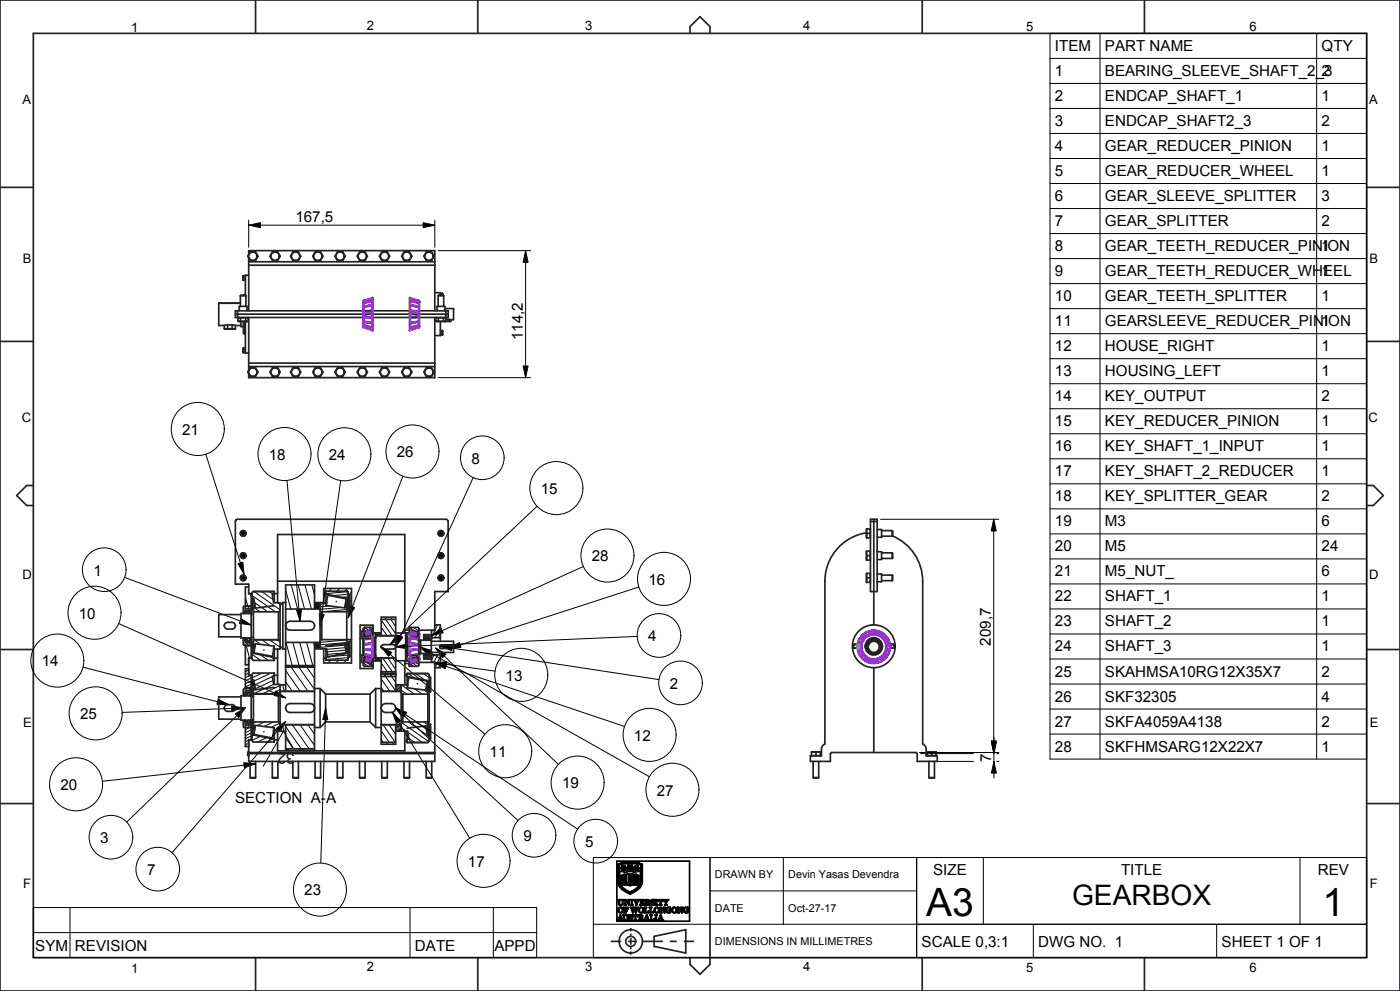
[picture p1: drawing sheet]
<svg xmlns="http://www.w3.org/2000/svg" width="420mm" height="297mm" viewBox="0 0 420 297" stroke-linecap="round" stroke-linejoin="round" font-family="sans-serif">
<defs><g id="words">
<g font-size="11.7">
<text x="277.8" y="274.5">A3</text>
<text x="396.7" y="274.4">1</text>
</g>
<text font-size="8.5" x="321.6" y="271.3">GEARBOX</text>
<g font-size="4.6">
<text x="316.5" y="15.3">ITEM</text>
<text x="331.5" y="15.3">PART NAME</text>
<text x="396.5" y="15.3">QTY</text>
<text x="316.5" y="22.8">1</text>
<text x="331.5" y="22.8">BEARING_SLEEVE_SHAFT_2_3</text>
<text x="396.5" y="22.8">2</text>
<text x="316.5" y="30.3">2</text>
<text x="331.5" y="30.3">ENDCAP_SHAFT_1</text>
<text x="396.5" y="30.3">1</text>
<text x="316.5" y="37.8">3</text>
<text x="331.5" y="37.8">ENDCAP_SHAFT2_3</text>
<text x="396.5" y="37.8">2</text>
<text x="316.5" y="45.3">4</text>
<text x="331.5" y="45.3">GEAR_REDUCER_PINION</text>
<text x="396.5" y="45.3">1</text>
<text x="316.5" y="52.8">5</text>
<text x="331.5" y="52.8">GEAR_REDUCER_WHEEL</text>
<text x="396.5" y="52.8">1</text>
<text x="316.5" y="60.3">6</text>
<text x="331.5" y="60.3">GEAR_SLEEVE_SPLITTER</text>
<text x="396.5" y="60.3">3</text>
<text x="88.6" y="66.6">167,5</text>
<text x="316.5" y="67.8">7</text>
<text x="331.5" y="67.8">GEAR_SPLITTER</text>
<text x="396.5" y="67.8">2</text>
<text x="316.5" y="75.3">8</text>
<text x="331.5" y="75.3">GEAR_TEETH_REDUCER_PINION</text>
<text x="396.5" y="75.3">1</text>
<text x="316.5" y="82.8">9</text>
<text x="331.5" y="82.8">GEAR_TEETH_REDUCER_WHEEL</text>
<text x="396.5" y="82.8">1</text>
<text x="316.5" y="90.3">10</text>
<text x="331.5" y="90.3">GEAR_TEETH_SPLITTER</text>
<text x="396.5" y="90.3">1</text>
<text x="156.8" y="101.9" transform="rotate(-90 156.8 101.9)">114,2</text>
<text x="316.5" y="97.8">11</text>
<text x="331.5" y="97.8">GEARSLEEVE_REDUCER_PINION</text>
<text x="396.5" y="97.8">1</text>
<text x="316.5" y="105.3">12</text>
<text x="331.5" y="105.3">HOUSE_RIGHT</text>
<text x="396.5" y="105.3">1</text>
<text x="316.5" y="112.8">13</text>
<text x="331.5" y="112.8">HOUSING_LEFT</text>
<text x="396.5" y="112.8">1</text>
<text x="316.5" y="120.3">14</text>
<text x="331.5" y="120.3">KEY_OUTPUT</text>
<text x="396.5" y="120.3">2</text>
<text x="54.6" y="130.3">21</text>
<text x="316.5" y="127.8">15</text>
<text x="331.5" y="127.8">KEY_REDUCER_PINION</text>
<text x="396.5" y="127.8">1</text>
<text x="80.7" y="137.8">18</text>
<text x="98.6" y="137.9">24</text>
<text x="119.1" y="137.1">26</text>
<text x="316.5" y="135.3">16</text>
<text x="331.5" y="135.3">KEY_SHAFT_1_INPUT</text>
<text x="396.5" y="135.3">1</text>
<text x="141.5" y="138.9">8</text>
<text x="316.5" y="142.8">17</text>
<text x="331.5" y="142.8">KEY_SHAFT_2_REDUCER</text>
<text x="396.5" y="142.8">1</text>
<text x="162.2" y="148">15</text>
<text x="316.5" y="150.3">18</text>
<text x="331.5" y="150.3">KEY_SPLITTER_GEAR</text>
<text x="396.5" y="150.3">2</text>
<text x="316.5" y="157.8">19</text>
<text x="331.5" y="157.8">M3</text>
<text x="396.5" y="157.8">6</text>
<text x="316.5" y="165.3">20</text>
<text x="331.5" y="165.3">M5</text>
<text x="396.5" y="165.3">24</text>
<text x="28.1" y="172.5">1</text>
<text x="177.6" y="168.2">28</text>
<text x="316.5" y="172.8">21</text>
<text x="331.5" y="172.8">M5_NUT_</text>
<text x="396.5" y="172.8">6</text>
<text x="194.5" y="175.2">16</text>
<text x="23.7" y="185.4">10</text>
<text x="316.5" y="180.3">22</text>
<text x="331.5" y="180.3">SHAFT_1</text>
<text x="396.5" y="180.3">1</text>
<text x="316.5" y="187.8">23</text>
<text x="331.5" y="187.8">SHAFT_2</text>
<text x="396.5" y="187.8">1</text>
<text x="194.5" y="192.2">4</text>
<text x="297.2" y="193.5" transform="rotate(-90 297.2 193.5)">209,7</text>
<text x="316.5" y="195.3">24</text>
<text x="331.5" y="195.3">SHAFT_3</text>
<text x="396.5" y="195.3">1</text>
<text x="12.5" y="199.7">14</text>
<text x="316.5" y="202.8">25</text>
<text x="331.5" y="202.8">SKAHMSA10RG12X35X7</text>
<text x="396.5" y="202.8">2</text>
<text x="151.7" y="204">13</text>
<text x="201" y="206.4">2</text>
<text x="24" y="215.5">25</text>
<text x="316.5" y="210.3">26</text>
<text x="331.5" y="210.3">SKF32305</text>
<text x="396.5" y="210.3">4</text>
<text x="190.2" y="222">12</text>
<text x="316.5" y="217.8">27</text>
<text x="331.5" y="217.8">SKFA4059A4138</text>
<text x="396.5" y="217.8">2</text>
<text x="88.4" y="225.7" transform="rotate(-180 88.4 225.7)">32</text>
<text x="146.9" y="226.9">11</text>
<text x="316.5" y="225.3">28</text>
<text x="331.5" y="225.3">SKFHMSARG12X22X7</text>
<text x="396.5" y="225.3">1</text>
<text x="297.3" y="228.2" transform="rotate(-90 297.3 228.2)">7</text>
<text x="18.1" y="236.8">20</text>
<text x="168.6" y="236.3">19</text>
<text x="197.1" y="238.4">27</text>
<text x="70.5" y="240.5">SECTION A-A</text>
<text x="30.1" y="252.7">3</text>
<text x="157" y="252.1">9</text>
<text x="175.5" y="253.8">5</text>
<text x="44.1" y="262.2">7</text>
<text x="140.4" y="259.7">17</text>
<text x="279.9" y="262.3">SIZE</text>
<text x="336.3" y="262.3">TITLE</text>
<text x="395.3" y="262.3">REV</text>
<text x="91.3" y="268.4">23</text>
<text x="10.6" y="285">SYM</text>
<text x="22.5" y="285">REVISION</text>
<text x="124.5" y="285">DATE</text>
<text x="148.3" y="285">APPD</text>
<text x="276.5" y="283.8">SCALE 0,3:1</text>
<text x="311.5" y="283.8">DWG NO. 1</text>
<text x="366.5" y="283.8">SHEET 1 OF 1</text>
</g>
<g font-size="3.9">
<text x="39.4" y="9.7">1</text>
<text x="110.1" y="9.1">2</text>
<text x="175.6" y="9.1">3</text>
<text x="240.9" y="9">4</text>
<text x="307.8" y="9.3">5</text>
<text x="374.8" y="9.3">6</text>
<text x="6.8" y="31.1">A</text>
<text x="410.8" y="31.1">A</text>
<text x="6.8" y="78.9">B</text>
<text x="410.8" y="78.9">B</text>
<text x="6.6" y="126.5">C</text>
<text x="410.6" y="126.5">C</text>
<text x="6.8" y="173.5">D</text>
<text x="410.8" y="173.5">D</text>
<text x="6.9" y="217.9">E</text>
<text x="410.9" y="217.9">E</text>
<text x="7" y="266.3">F</text>
<text x="411" y="266.3">F</text>
<text x="39.4" y="291.7">1</text>
<text x="110.1" y="291.1">2</text>
<text x="175.6" y="291.1">3</text>
<text x="240.9" y="291">4</text>
<text x="307.8" y="291.3">5</text>
<text x="374.8" y="291.3">6</text>
</g>
<g font-size="3.3">
<text x="214.5" y="263.3">DRAWN BY</text>
<text x="236.5" y="263.3">Devin Yasas Devendra</text>
<text x="214.5" y="273.3">DATE</text>
<text x="236.5" y="273.3">Oct-27-17</text>
<text x="214.5" y="283.3">DIMENSIONS IN MILLIMETRES</text>
</g>
</g></defs>
<g fill="none" stroke="#000" stroke-width=".3">
<path d="M315 10h95v217.5h-95zM315 17.5h95M330 10v217.5M395 10v217.5M315 25h95M315 32.5h95M315 40h95M315 47.5h95M315 55h95M74.6 67.5l3.5-.8v1.5zM74.6 66v8.1M74.6 67.5h55.8"/>
<path d="M126.9 66.7l3.5 .8-3.5 .7zM130.4 66v8.1M131.4 75.1h27.8M157.7 75.1l.7 3.5h-1.5zM157.7 75.1v38.1M315 62.5h95M315 70h95M315 77.5h95M315 85h95M315 92.5h95M131.4 113.2h27.8M156.9 109.7h1.5l-.7 3.5z"/>
<path d="M315 100h95M315 107.5h95M315 115h95M61.7 136.1l11.5 36M315 122.5h95M315 130h95M315 137.5h95M72.3 159.3h.1M72.8 159l-.7 .7M73 159l-.9 .9M73.1 159l-1 1M73.3 159.1l-1.1 1.1"/>
<path d="M73.4 159.2l-1.2 1.1M73.5 159.2l-1.2 1.2M73.6 159.3l-1.2 1.2M73.7 159.4l-1.2 1.2M73.7 159.5l-1.1 1.1M73.8 159.7l-1 1M73.8 159.8l-.9 .9M86.1 144l3.9 42.2M102.2 144l-6.2 43.5M120.9 142.7l-16.5 42.4M131.5 159.6l.2 .9M131.6 159.4l.3 1.2"/>
<path d="M131.7 159.3l.3 1.3M131.8 159.2l.4 1.5M131.9 159.1l.4 1.6M132 159.1l.4 1.6M132.1 159l.4 1.6M132.3 159l.4 1.6M132.4 159l.4 1.5M132.5 159.1l.4 1.3M132.7 159.1l.3 1.2M132.8 159.3l.3 .8M142 143.1l-23.3 50.8 72.5-3.2M161.1 151.7l-44.1 41.5"/>
<path d="M264.1 155.6h35.5M298.1 155.6l.8 3.5h-1.5zM298.1 155.6v69.9M315 145h95M315 152.5h95M37.4 173l38 14.3M71.4 168.9l1.5-.4 .3 3.6zM72.1 166.5l1.6 .4M72.1 166.6l1.5 .4M72.1 166.4l1.6 .4M72.1 173l.3 .8M72.2 166.8l1.3 .3"/>
<path d="M72.2 166.2l1.6 .5M72.2 166.1l1.6 .4M72.2 166.9l1.2 .3M72.2 172.8l.3 1.1M72.3 166l1.5 .4M72.3 172.6l.4 1.4M72.3 167.1l.9 .2M72.4 165.9l1.3 .4M72.4 172.5l.4 1.5M72.5 165.8l1.2 .3M72.5 172.5l.5 1.5M72.7 172.4l.4 1.6"/>
<path d="M72.7 167.3h.1M72.7 165.7l.8 .3M72.8 172.4l.4 1.6M72.9 172.4l.4 1.5M73.1 172.4l.3 1.5M73.2 172.4l.4 1.4M73.3 172.5l.4 1.1M73.5 172.6l.2 .8M73.6 179l.7 2.6M73.8 160.1l-.7 .6M75.1 177.9l.3 .8M75.6 178.5l7.1 4.9"/>
<path d="M76.2 177.3l7.8 5.5M78.5 177.3l3.4 2.4M80.8 177.3l1.3 .9M85.7 176.7l1.5 5.8M87.4 175.3l1.9 7.2M89.4 175.3l2 7.2M91.5 175.3l1.9 7.2M93.5 175.3l.9 3M97.1 176.4h.1M99.5 176.4l-.8 .8M101.9 176.4l-.9 .8M104.2 176.4l-.8 .8"/>
<path d="M104.3 177.3l-6.5 .6M104.4 178.8l-1.9 .2M104.4 178.1l-4.5 .4M105.4 177.5l-.8 .9M105.4 179.9l-.5 .5M131.4 166.5l1.6 .4M131.5 166.6l1.4 .4M131.5 166.4l1.6 .4M131.5 166.8l1.3 .3M131.5 166.2l1.6 .5M131.5 166.1l1.6 .4M131.5 166.9l1.2 .3"/>
<path d="M131.6 166l1.5 .4M131.7 167.1l.8 .2M131.7 165.9l1.4 .4M131.9 165.8l1.1 .3M132 167.3h.1M132 165.7l.9 .3M132.4 172.4l-.8 .3M132.6 172.4l-1.1 .5M132.7 173.9h-.1M132.7 172.5l-1.2 .6M132.8 172.6l-1.4 .6M132.9 172.7l-1.4 .7"/>
<path d="M133 173.6l-.8 .4M133 172.8l-1.5 .7M133.1 172.9l-1.5 .7M133.1 173.5l-1.1 .5M133.1 173l-1.5 .7M133.1 173.3l-1.3 .6M133.1 173.2l-1.4 .6M175 169.8l-45.5 20.7M191.6 175.9l-56.9 18.5M315 160h95M315 167.5h95M315 175h95"/>
<path d="M24.9 200l43.8 11.2M35.6 186.9l50.1 22.3M72.3 185.4l3.1 1.9-3.6-.5zM73 192.8l.4 .6M73.1 182.9l.5 .7M73.2 191.7l.6 .8M73.3 181.7l.5 .7M73.9 193.6l1 3.7M73.9 192.6l.5 .8M74.1 191.4l.5 .8M74.3 181.7l.5 .7M74.3 183.1l.4 .6"/>
<path d="M74.9 192.6l.4 .7M75.4 182.7v.2M75.4 191v.4M75.6 196.1l2.6 1.8M76 183.8v.2M76.1 182l2 1.4M76.3 191.8l1.9 1.3M76.3 180.6l4.1 2.8M78 196.2l2.5 1.7M78.6 191.8l2.4 1.7M80.9 191.8l3.1 2.2M81.3 196.9l1 .7"/>
<path d="M82.1 194.3l.4 .2M83.1 191.8l.9 .6M83.3 180.6l.7 .5M85.7 199.5l1.7 .5M85.8 192.5l1.9 7.3M87.3 200l5.1 7.2M87.9 192.5l1.9 7.3M89 182.8l1.4-.2-.4 3.6zM89.7 200l4.7 6.6M89.9 192.5l2 7.3M90 199.5l1.9 .5M92 192.5l1.9 7.3"/>
<path d="M92 200l2.4 3.3M94 192.5l.4 1.2 1.6-.1M95.6 192.5l-1.2 .1M95.8 180.7l-1.4 .1M95.8 184l1.5 .2-1.3 3.3zM95.9 194.2l-1.5 .2M96 180.9l-1.6 .1M96 193.8l-1.6 .1M96 193.4l-1.6 .1M96 193.1l-1.6 .2M96 192.9l-1.6 .2M96 192.7l-1.6 .1"/>
<path d="M96 182.4l-1.6 .1M96 182.2l-1.6 .1M96 181.9l-1.6 .2M96 181.7l-1.6 .2M96 181.5l-1.6 .2M96 181.3l-1.6 .1M96.5 191.7h.1M97.5 197.2l-.4 .4M97.9 180.9l-3.5 .3M98.9 181.6l-2.9 .3M99.2 197.9l-.8 .8M101.6 197.9l-.8 .8"/>
<path d="M102.4 182.1l-6.4 .5M103.5 193.4l-9.1 .8M103.7 194.1l-5.7 .5M103.8 194.9l-5.7 .5M103.9 195.6l-5.7 .5M103.9 181.9l-.4 .1M103.9 197.9l-.8 .8M104 192.6l-8 .7M104 191.8l-8 .7M104 182.7l-7.6 .6M104.4 197.1l-6.6 .6M104.4 196.3l-6 .6"/>
<path d="M105 181.6l1.4 .5-2 3zM105.4 191.7l-.7 .7M105.4 182.2l-1.1 1.2M105.4 194l-.5 .5M105.4 196.4l-1 1M109 198.7l1.5 1M109 189.5l1 1.2M109 188.6l.9 .7 .9 1.2M109.2 196.4l-.2 .3M109.3 190.1l.5 .7M109.3 189.5l.8 1.2M109.4 188l1.3 1"/>
<path d="M109.4 190.6l.2 .2M109.4 189.4l.9 1.3M109.5 196.9h.1M109.6 189.4l.9 1.2-.4 .8M109.7 190.8l-.3 .6M109.7 196.9l-.3 .4M109.8 189.3l.9 1.3M109.9 196.4l-.3 .5M109.9 197l-.6 .6M110 198.5l1.7 1.2M110.1 189.2l.9 1.3M110.2 197l-1 1"/>
<path d="M110.3 189.1l.9 1.3M110.4 197.1l-1.2 1.1M110.4 189.1l1 1.3M110.6 188l.9 .7M110.6 196.4l-.3 .7M110.6 189l.9 1.4M110.6 197.1l-1.2 1.2M110.7 189l1 1.3M110.8 197.2l-1.2 1.2M110.9 188.9l1 1.3M111 197.2l-1.2 1.2M111.1 188.8l.6 .9"/>
<path d="M111.2 188.8l.4 .4M111.2 197.3l-1.2 1.2M111.3 190.4l-.5 1M111.3 196.4l-.4 .8M111.5 197.3l-1.3 1.3M111.5 198.6l-.3 .3M111.6 198.2l-.6 .7M111.7 197.4l-1.3 1.2M111.7 197.9l-.9 .9M111.7 188l.2 .2M111.9 197.5l-1.3 1.2M112 196.4l-.5 1"/>
<path d="M112.3 189.6l-.8 1.8M112.6 198.1l.1-.4 1.2 .4M112.6 196.4l-.7 1.7M112.7 197.5l1.7 .4M112.7 190.1l1.7 .4M112.8 197.2l1.6 .4M112.9 189.8l1.5 .4M113.3 190.5l-.6-.1-.5 1M113.3 189.6l1.1 .3M113.9 197.2l.5 .1M114.4 193.9l3.1 1.6-.9 1.2zM114.4 198.7l2.3 3.4"/>
<path d="M114.4 190.1l.2 .4M114.4 188l1.7 2.5M114.4 185.8l3.2 4.7M114.4 193.9l31.1 26.1M114.4 185h.1M114.8 197.2l3.4 4.9M115.7 185.6l3 4.3M116.1 185l-.7 .6M116.3 197.2l2.4 3.4M117.2 185.6l1.5 2.2M117.8 185l-.7 .6M117.8 197.2l.9 1.3"/>
<path d="M118.7 193.9l3.5-.9v1.5zM119 190.2l1 1.1-3 1.9zM119.5 190.4l1.3 .6-2.1 2.9zM122.4 196.4l-.4 .7M122.8 189.6l-.8 1.6M122.8 188l1.5 1.1M122.9 197.7l.8 1.2M122.9 197.4l1 1.4 1.3 .9M123.1 198.2l.5 .7M123.1 196.4l-.8 1.7M123.1 199.1l.9 .6M123.1 197.4l1 1.3"/>
<path d="M123.1 190.3l-.5 1.1M123.2 198.7l.2 .3M123.3 188.7h.1M123.5 197.3l.9 1.3M123.5 188.8l-.3 .3M123.6 197.3l.9 1.3M123.7 188.9l-.6 .6M123.7 190.5l-.4 .9M123.8 196.4l-.5 .9 .9 1.4M123.8 197.2l.9 1.3M123.9 188.9l-.9 1M124 197.2l.9 1.2"/>
<path d="M124 188l1.7 1.2M124.1 189l-1.2 1.3M124.3 189.1l-1.2 1.2M124.3 197.1l.9 1.2M124.5 196.4l-.3 .7 .8 1.3M124.5 189.1l-1.2 1.3M124.5 197l.9 1.3M124.7 198.5l1 .7M124.7 197l.8 1.2M124.7 189.2l-1.2 1.2M124.9 189.3l-1.2 1.2M125 196.9l.4 .5"/>
<path d="M125.1 189.4l-1.2 1.1M125.2 196.4l-.3 .6 .6 .9M125.2 188l.5 .4M125.3 189.4l-1.2 1.2M125.3 190.5l-.6 .9M125.4 190.1l-.6 .6M125.5 198.2l.2 .2M125.5 189.5l-1.2 1.1-.3 .8M125.5 189.7l-.9 1M125.7 190.8l-.3 .6M125.7 196.7l-.1 .3M125.9 193.9l3.4 1-.7 1.3z"/>
<path d="M125.9 193.9l68.9 38.9M127.2 190.2l-.1 .1M127.6 191.3l-.2 .2M127.7 197l-.5 .5M127.8 191.1l-.1 .1M127.9 190.2l-.5 .5M128 195.9l-.5 .5M128.1 196.5l-.1 .1M128.3 191.3l-.5 .5M128.4 197l-.5 .5M128.6 196.1l-.3 .3M128.7 190.2l-.6 .5"/>
<path d="M129.2 196.2l-.5 .5M129.3 190.2l-.6 .7M129.4 190.9l-.7 .7M129.4 196.7l-.8 .8M129.5 190.5l2.8-2.2 .7 1.4zM130.2 196.3l-.8 1.6M130.4 198.6l3.6 .4-.5 1.4zM130.4 198.6l3.6-.3-.2 1.5zM130.7 194.2l3 1.9-1 1zM130.7 194.2l36.8 34.9M131.2 196.3l-1 2.1M131.3 187.3l-1.8 3.8"/>
<path d="M132.1 193.7l3.6-.2-.2 1.5zM132.1 187.7l-1.6 3.4M132.1 189.9l-.5 1.2M132.1 196.7l-1.6 3.4M132.1 198.9l-.5 1.2M132.1 193.7l65.6 10M134.7 194.4l3.1-1.8 .5 1.4zM315 182.5h95M315 190h95M315 197.5h95M65.4 209.6l3.3 1.6-3.6-.2zM69.5 211.6l3.5 .6-3.4 .9z"/>
<path d="M70.6 213.9l3-1.8-2 2.9zM73 212.2l-36.4 1.3M73.5 215.9l-.4 .9M73.6 212.1l-35.6 34.3M73.8 217.3l-.3 .7M74.1 206.4l-.8 1.7M74.5 215.9l-.3 .7M74.5 207.6l-.4 .7M74.6 200.8l-1 .5M74.6 201.7l-1 .5M74.8 217.3l-.3 .7M74.9 218l-1.3 .6"/>
<path d="M75.1 206.4l-.4 .7M75.1 202.4l-1.5 .7M75.4 216.9l.3 .1M75.4 216.7l.6 .2M75.4 216.4l.6 .2M75.4 216.2l.6 .2M75.4 215.9l.6 .2M75.4 208.7h.1M75.4 208.4l.6 .2M75.4 208.2l.6 .2M75.4 207.9l.6 .2M75.4 207.7l.6 .1"/>
<path d="M75.4 207.4l.6 .2M75.4 203.2l-1.8 .8M75.4 204.1l-1.8 .8M75.4 205l-1.8 .9M75.4 205.9l-.3 .2M75.4 218.7l-1.8 .9M75.4 219.7l-1.8 .8M75.4 215.7l.6 .2M76.6 217.7h-.1M77 216.2l-1 .5M78.6 201.7l-3 1.4M79.7 216.2l-2.6 1.3"/>
<path d="M81.3 201.7l-5.1 2.4M81.7 202.8l-5.3 2.5M81.9 204l-5.9 2.7M82.1 205.1l-6 2.8M82.3 202.5l-.3 .1M82.4 216.2l-3.2 1.5M82.8 207.1l2.9 2.1-3.5-.8zM82.8 218.4l2.9-2.2-1.7 3.1zM84 216.7l-2.7 1.3M84 206.5l.2 .7M84 205.5l-5.2 2.4M84 206.7l-2.5 1.2"/>
<path d="M84 218l-1.9 .9M84.7 217.2l.5 1.9M84.8 205.2l.5 2M85.7 217.7l4.7 6.7M85.7 204.3l2 2.9M85.7 201l4.4 6.2M85.7 216.2l-34.1 39.3M87.7 217.2l5 7.2M90 217.2l4.4 6.2M92.4 217.2l2 2.8M97.7 212.2l.6 3.5h-1.5zM97.7 212.2l-1.5 46.5"/>
<path d="M114.4 219l2.4 3.5M114.4 206.1l.7 1.1M114.4 203.5l2.6 3.7M114.4 200.8l4.3 6.3M114.9 217.2l3.7 5.3M115.6 201.3l.1 .6M116 202.1l-.7 .6M116.7 217.2l2 2.8M116.9 201.9l1.8 2.6M117.3 201.3l.2 .6M117.7 202.1l-.7 .6M117.8 213.5l2.4 2.6-1.3 .7z"/>
<path d="M117.8 213.5l23.1 37.7M118.5 217.2l.2 .2M118.7 212.2l3.3 1.3-.8 1.3zM118.7 212.2l3.1 1.8-1 1.1zM118.7 218.7l1.4 .4M118.7 218.3l1.7 .5M118.7 217.9l1.7 .5M118.7 217.5l1.7 .5M118.7 206.9l1 .3M118.7 206.5l1.7 .4M118.7 206.1l1.7 .4M118.7 205.7l1.7 .4"/>
<path d="M118.7 205.3l1.7 .4M119 217.2l1.4 .4M120.4 218.1l1.5 1M120.4 206.8l1.6 1.2M120.4 205.3l3.9 2.7M120.5 216.5l8.2 5.8M122.4 219.5l4.3 3M122.4 201.9l1.9 1.3M122.5 216.4l6.3 4.4M124.3 206.4l2.3 1.6M124.7 201.9l2.8 1.9M124.8 216.4l3.2 2.2"/>
<path d="M127 201.9l1.8 1.2M127.1 216.4l1.3 .9M127.1 206.8l1.3 .8M148.5 201.1l-18.1-2.5 56.9 19.1M315 205h95M315 212.5h95M73.1 228.6l3.6 .3-3.4 1.2zM74.6 221.8l-1 .5M74.6 222.7l-1 .5M74.6 223.7h-.1M75.4 220.6l-1.8 .8M75.4 221.5l-.6 .2"/>
<path d="M76.3 220.3l-.7 .3M76.7 228.9l-46 5.3M78.1 220.7l-2.5 1.2M80 221.1l-2.8 1.3M81.9 221.4l-2 1M85.7 224.5l1.5 .4M85.7 221.1l2.3 3.3-3-5.3-6 10.5M89.8 224.4l1.9 .5M94.3 224.4l.1 .1M114.4 221.6l.6 .9M116 222.5l.1 .6M117.7 222.5l.2 .6"/>
<path d="M122.7 221.3l1.7 1.2M275.8 225.5h23.8M276.2 228.2h15.8M276.2 225.9h15.8M297.4 222h1.5l-.8 3.5zM297.4 222.4h1.5l-.7 3.5zM298.2 228.2l.7 3.5h-1.5zM298.2 220.9v12.3M299 228.2h.7M299 225.9h.7M315 220h95M155.4 245.9l-36.7-33.7 54.6 36.3"/>
<path d="M178 257h232v30h-232zM213 257v30M235 257v20M275 257v30M295 257v20M390 257v20M10 272h151v15h-151zM10 279.5h151M21 272v15M123 272v15M148 272v15M178 277h232"/>
<path d="M213 267h62M310 277v10M365 277v10"/>
<circle cx="59.3" cy="128.6" r="8"/>
<circle cx="85.4" cy="136.1" r="8"/>
<circle cx="103.3" cy="136.1" r="8"/>
<circle cx="123.7" cy="135.3" r="8"/>
<circle cx="144.7" cy="137.2" r="6.5"/>
<circle cx="166.9" cy="146.3" r="8"/>
<circle cx="31.3" cy="170.7" r="6.5"/>
<circle cx="182.2" cy="166.5" r="8"/>
<circle cx="199.2" cy="173.5" r="8"/>
<circle cx="17.2" cy="198" r="8"/>
<circle cx="28.4" cy="183.6" r="8"/>
<circle cx="197.7" cy="190.4" r="6.5"/>
<circle cx="28.7" cy="213.8" r="8"/>
<circle cx="156.4" cy="202.3" r="8"/>
<circle cx="204.2" cy="204.7" r="6.5"/>
<circle cx="22.8" cy="235" r="8"/>
<circle cx="151.6" cy="225.1" r="8"/>
<circle cx="173.3" cy="234.5" r="8"/>
<circle cx="194.9" cy="220.2" r="8"/>
<circle cx="201.7" cy="236.7" r="8"/>
<circle cx="33.3" cy="250.9" r="6.5"/>
<circle cx="145.1" cy="258" r="8"/>
<circle cx="160.2" cy="250.3" r="6.5"/>
<circle cx="178.7" cy="252.1" r="6.5"/>
<circle cx="47.3" cy="260.5" r="6.5"/>
<circle cx="96" cy="266.6" r="8"/>
</g>
<g fill="none" stroke="#000" stroke-width=".51">
<path d="M185.1 258.1h21.8v18h-21.8zM185.3 259l1.5-.5 1.8-.2 2.2 .2 1.9 .5-.1 5.6-.3 1-.9 .9-2.4 1.4-1.8-.9-1.1-1-.7-1.6zM185.4 259.1l1.7-.5 2.1-.2 2 .2 1.4 .5v5.4l-.4 1.1-.9 .9-2.3 1.3-1.8-1-1.1-.9-.6-1.6zM185.6 259.2l1.5-.5 1.7-.1 2 .1 1.7 .5-.2 5.8-.8 1.2-1.9 1.2a1.1 1.1 0 0 1-1.6-.2l-1.6-1.1-.7-1.2zM185.8 259.3l1.4-.4 1.8-.1 1.8 .1 1.5 .4-.2 5.7-.9 1.2-2.1 1.3-2.2-1.3-1-1.2zM186.6 259.5l.4 .4 .5-.4-.2 .7 .3 .6-.5-.2-.6 .3 .2-.5-.5-.2 .5-.2zM186.7 259.6l.1 .4zM187.3 259.7l.1-.1-.2 .3zM188.4 259.2l.5 .1 .1 .4 .2-.4 .4-.1-.1 .6 .6 .2-.3 .3h-.5l-.3 .7-.3-.7-.7-.3 .6-.2zM188.6 259.4l.3 .3zM189.2 259.4h.3l-.3 .3zM189.5 259.9l.5 .1z"/>
<path d="M190.6 259.6l.3 .3zM191 259.9l-.5-.4v.4l.2 .3-.3 .6 .6-.2 .2 .3h.4l-.3-.5M191 259.9h.1M191 259.9l.4-.4v.6l.5 .1-.6 .2M191.4 259.6l-.2 .4zM185.4 269.6h.7l-.2 .2v1.1l.4 .3 .4-.3v-1l-.2-.3h.6l-.2 .2-.2 1.3-.5 .2-.5-.2-.1-1.3zM185.8 273.2h.1M185.9 272.1l.4-.1 .3 .3 .1 .8-.3 .4-.6-.3zM185.9 261.2l1.8 .2 1.4-.2 1.2 .2 1.8-.2v3.2l-.5 1.1-.9 .9-1.7 .9-1.9-1.1-.7-.7-.4-.9zM186.1 274.5v.1a.3 .3 0 0 1 .2 .3 .3 .3 0 0 1-.4 .3zM186.1 274.2l.9 1.6h-.8l.3-.1-.2-.5h-.5l-.2 .5 .2 .1h-.5zM186.3 260.2h.1"/>
<path d="M186.3 260.2l.3-.1zM186.3 264.5h.2zM186.3 262.6l.2 .1zM186.3 263.3l.4 .3-.2 .3-.3-.3zM186.3 262.4l.4 .2-.3 .4-.2-.3zM186.3 264.2l.4 .2-.3 .4-.2-.3zM186.7 260.6l.1-.1-.2 .3zM186.8 262.2h.2l-.1 2.9 2.1 .2 2.2-.2v-2.6l-.1 2.5-.1-2.8h.3v2.1a.68 .68 0 0 1-.1 .9 .68 .68 0 0 1-.9 0l-1.3 .2-2.2-.2zM186.8 274.2h.7l-.2 .2v1l.5 .4 .4-.4v-.9l-.3-.3h.6l-.2 .2-.2 1.3-.5 .2-.4-.2-.1-1.3zM186.9 260.5l.4-.3-.1 .2zM187.1 260.6h.1M187.1 271.9h1.3v.5l-.4-.4a.34 .34 0 0 0-.5 .3 .34 .34 0 0 0 .4 .4l.2-.3v.7l-.5-.3v.6l.2 .2h-.7l.2-.3v-1.2z"/>
<path d="M187.2 262.1l-.1 2.7zM187.3 269.6h.4l.9 1.3v-1l-.2-.3h.6l-.3 .3v1.4l-1.1-1.4v1.1l.3 .3h-.6l.2-.3v-1.1zM187.3 262l1.6 .1v.1l-.3-.1 .3 .2v.2l-.3-.1 .3 .2v.2l-.3-.1 .3 .3h-.3l.3 .3-.3-.1 .3 .2v.2l-.3-.1 .3 .2-.3 .1 .3 .3h-.3l.3 .1v.2l-.3-.1 .3 .4h-1.6zM187.4 264.1l.3 .1M187.4 264.1l.1 .1M187.4 262.8h.5zM187.4 264.4h.5zM187.4 263.9h.5zM187.4 262.5h.5zM187.4 263.6h.5zM187.4 263.1h.5zM187.4 262.2h.5z"/>
<path d="M187.5 264.2h.1M187.5 263.4h.3M187.5 260.2l.9 .8-.7-.3zM187.7 264.2h-.2M187.7 264.2h.2h-.4M187.8 263.3l-.3 .1M187.8 263.3h.1M187.8 263.3v.1M188.1 260l.4-.1zM188.7 263.5h.1M188.8 260.2l.5 .1-.4 .1zM188.8 274.3l.9-.1v.4l-.4-.3-.4 .2 .8 .7-.3 .6-.8 .1v-.5l.5 .4 .5-.3-.9-.6z"/>
<path d="M189.1 262.1l1.7-.1v2.6l-1.7 .1zM189.2 269.6h.7l-.2 .2v1.2l.2 .3h-.7l.2-.3v-1.2zM189.4 263l.9 .1zM189.4 262.2l.9 .1zM189.4 263.5l.9 .2zM189.4 262.7l.9 .1zM189.4 262.7h.1M189.4 263.8l.9 .1zM189.4 264l.9 .2zM189.4 263.8h.1M189.4 263.2l.8 .2M189.4 263.2v.1"/>
<path d="M189.4 262.4l.9 .2zM189.4 263.3l.9 .1M189.4 264.3l.9 .2zM190 274.2h1.3v.5l-.5-.4v1.4l.2 .1h-.8l.3-.1v-1.4l-.6 .4zM190.1 269.6h.7l-.2 .2 .4 1.2 .4-1.1-.2-.3h.6l-.8 1.7zM190.2 262.6h.1M190.2 264.4h.1M190.2 263.4h.1M190.3 272.5l-.5 1.1-.7-1.7h.7l-.2 .2 .3 1.1 .4-.9-.3-.4h.7l-.2 .2 .3 1.1 .1-.4M190.3 272.5h.1M190.3 272.5l.5 1.1 .7-1.7h-.6l.2 .2-.1 .6M190.4 260.2h.1l-.1 .4-.7 .4z"/>
<path d="M190.8 260.2l.3 .3zM190.8 260.2h.1M190.9 271.3h.1M190.9 262.1l.1 2.7zM190.9 260.1l.3 .3zM190.9 272.8h.1M191.1 265h.1M191.2 260.5l.3 .3zM191.3 260.4h.1M191.4 263.5l.4-.1a.25 .25 0 0 1 .1 .3 .25 .25 0 0 1-.3 .1l.1-.2zM191.4 264.4l.4-.1v.5h-.2l.1-.2zM191.4 262.6l.4-.2v.6h-.2l.1-.3z"/>
<path d="M191.4 260.1l.4 .1zM191.5 274.2l1.3 .2v.4l-.4 .2 .3 .2 .4 .7-.4-.1-.2-.6-.3-.1h-.2v.6l.3 .1h-.8l.3-.1v-1.3zM191.8 262.4h.1M191.9 269.6h1.3v.5l-.5-.4a.32 .32 0 0 0-.3 .3 .32 .32 0 0 0 .2 .4l.3-.3v.6l-.2-.2h-.3a.44 .44 0 0 0 .1 .5 .44 .44 0 0 0 .5 .1l.3-.3v.5h-1.4l.3-.5-.1-1zM192 272.1l.5-.1 .3 .3v.8l-.3 .4-.6-.4zM192 274.3l.5 .1v.5l-.5 .1zM193.3 271.9h.7l-.3 .2v1.4l.6-.1 .3-.4v.6h-1.4l.3-.2v-1.3zM193.7 271.1l-.2 .2h.7l-.2-.2M193.7 271.1v-1.3l-.2-.2 1 .1 .3 .4-.4 .3 .3 .2 .3 .7-.4-.1-.3-.7h-.4v.6M193.7 271.1h.1M193.9 269.7l.6 .1-.1 .5-.5 .1zM193.9 271.1h.1"/>
<path d="M194 274.5v.3a.24 .24 0 0 1 .1 .4 .24 .24 0 0 1-.4-.1zM194 274.2l.9 1.6h-.8l.2-.1-.1-.5h-.5l-.2 .5 .2 .1h-.5zM194.8 271.9h.7l-.2 .2v1.4l.5-.1 .3-.4a.5 .5 0 0 1-.2 .6 .5 .5 0 0 1-.6 0h-.5l.2-.4v-1.1zM194.9 274.2h.8l-.2 .2v1.4l.5-.1 .2-.4 .1 .5h-1.3l.2-.1v-1.3zM195.3 269.8l.9-.2v.5l-.4-.4-.4 .2 .8 .7-.2 .6-.8 .1v-.5l.5 .4 .4-.3-.9-.6zM196.4 274.2h.8l-.3 .2v1.3l.3 .1h-.8l.3-.1v-1.3zM196.5 269.6h.7l-.2 .2v1.2l.2 .3h-.7l.3-.2v-1.2zM196.8 272.1l.4-.1 .3 .3v.7l-.2 .5h-.4l-.3-.3zM197.5 269.6h.8a.4 .4 0 0 1 .5 .1 .4 .4 0 0 1 .1 .4l-.6-.4v1.4l.2 .2h-.7l.2-.2v-1.4l-.5 .4zM198 271.9a1.64 1.64 0 0 1 1.2 1.2l.1 .1v-1l-.3-.3h.7l-.3 .3v1.4l-1.1-1.4v1.1l.3 .3h-.6l.2-.5v-1zM198.1 274.5l.3 .7h-.5zM198.2 274.2l.8 1.6h-.7l.2-.1-.1-.5h-.5l-.2 .5 .2 .1h-.5z"/>
<path d="M199 269.6h.7l-.2 .2 .1 .3a.27 .27 0 0 0 .4 .2 .27 .27 0 0 0 .2-.4l-.2-.3h.6l-.7 1v.5l.3 .2h-.8l.3-.2v-.5zM200 272.1l1.1-.2v.5l-.4-.4-.4 .1-.3 .7 .2 .5 .4 .2 .3-.1v-.5l-.2-.1h.6l-.2 .7-.6 .1-.6-.3-.2-.6zM202 272.1l.4-.1 .3 .3 .1 .8-.4 .4-.6-.3zM203.2 271.9a1.51 1.51 0 0 1 1.3 1.2l.1-.9-.3-.3h.6l-.2 .3v1.4l-1.2-1.4 .1 1.1 .2 .3h-.6l.2-.7v-.8zM205.3 272.1l1.1-.2v.5l-.7-.4-.4 .8 .2 .5 .4 .2 .3-.1v-.5l-.3-.1h.7l-.2 .7-.6 .1-.6-.3-.2-.6z"/>
<circle cx="189" cy="260" r=".16"/>
<circle cx="186.2" cy="272.8" r=".83"/>
<circle cx="186.4" cy="263.6" r=".1"/>
<circle cx="187" cy="260.2" r=".17"/>
<circle cx="192.3" cy="272.8" r=".82"/>
<circle cx="197" cy="272.7" r=".82"/>
<circle cx="202.3" cy="272.7" r=".82"/>
</g>
<g fill="#000">
<path d="M74.6 67.5l3.5-.8v1.5zM126.9 66.7l3.5 .8-3.5 .7zM157.7 75.1l.7 3.5h-1.5zM156.9 109.7h1.5l-.7 3.5zM298.1 155.6l.8 3.5h-1.5zM71.4 168.9l1.5-.4 .3 3.6zM72.3 185.4l3.1 1.9-3.6-.5zM89 182.8l1.4-.2-.4 3.6zM95.8 184l1.5 .2-1.3 3.3zM105 181.6l1.4 .5-2 3zM114.4 193.9l3.1 1.6-.9 1.2zM119 190.2l1 1.1-3 1.9z"/>
<path d="M118.7 193.9l3.5-.9v1.5zM119.5 190.4l1.3 .6-2.1 2.9zM125.9 193.9l3.4 1-.7 1.3zM129.5 190.5l2.8-2.2 .7 1.4zM130.4 198.6l3.6 .4-.5 1.4zM130.4 198.6l3.6-.3-.2 1.5zM130.7 194.2l3 1.9-1 1zM132.1 193.7l3.6-.2-.2 1.5zM134.7 194.4l3.1-1.8 .5 1.4zM65.4 209.6l3.3 1.6-3.6-.2zM69.5 211.6l3.5 .6-3.4 .9zM70.6 213.9l3-1.8-2 2.9z"/>
<path d="M82.8 218.4l2.9-2.2-1.7 3.1zM82.8 207.1l2.9 2.1-3.5-.8zM97.7 212.2l.6 3.5h-1.5zM117.8 213.5l2.4 2.6-1.3 .7zM118.7 212.2l3.3 1.3-.8 1.3zM118.7 212.2l3.1 1.8-1 1.1zM73.1 228.6l3.6 .3-3.4 1.2zM297.4 222h1.5l-.8 3.5zM297.4 222.4h1.5l-.7 3.5zM298.2 228.2l.7 3.5h-1.5z"/>
</g>
<g fill="none" stroke="#222226" stroke-width=".51">
<path d="M0 0h420v297h-420zM10 10h400v277h-400zM76.7 0v10M143.3 0v10M207 10v-2l3-3 3 3v2M276.7 0v10M343.3 0v10M0 56.2h10M410 56.2h10M75.1 75.5h1.5l.8 1.3-.8 1.3h-1.5l-.8-1.3zM81.8 75.5h1.5l.8 1.3-.8 1.3h-1.5l-.8-1.3zM87.9 75.5h1.6l.7 1.3-.7 1.3h-1.6l-.7-1.3z"/>
<path d="M94.6 75.5h1.5l.8 1.3-.8 1.3h-1.5l-.8-1.3zM101.3 75.5h1.5l.8 1.3-.8 1.3h-1.5l-.8-1.3zM107.9 75.5h1.6l.7 1.3-.7 1.3h-1.6l-.7-1.3zM114.6 75.5h1.5l.8 1.3-.8 1.3h-1.5l-.8-1.3zM121.3 75.5h1.5l.8 1.3-.8 1.3h-1.5l-.8-1.3zM127.9 75.5h1.6l.7 1.3-.7 1.3h-1.6l-.7-1.3zM130.4 79.5v13.7M67.3 98.5h3.3zM68.3 97.4l-1 .2M68.3 97.4v1.2M68.3 97.4h1.3M69.6 97.4l1 .2"/>
<path d="M69.6 97.4v1.2M70.6 93.2h63.8v2h-63.8zM70.6 94.2h63.8M71.3 93.2v2M71.4 96.2h.8M71.4 95.3h.8M71.4 95.3v.9M71.4 96.2l.3 .2 2.8-.2M71.7 95.2l-.3 .1M72.1 88.6v3.2M72.1 88.6l.2-.1 1.5 .1M72.1 88.6h1.7"/>
<path d="M72.2 96.2h1.5M72.2 95.3h1.5M72.2 95.3v.9M72.9 83.9l.1 .1M72.9 83.6l.1 .1M73 82.7v1.3M73 82.7h-.1M73 84h.6M73 83.7h.6M73 82.7h.6M73 96.4v3.4l.3 .3M73.1 88.4l.2-.1-.3 .2z"/>
<path d="M73.3 88.3v.2M73.3 96.4v3.7M73.3 88.3h.3M73.6 83h-.7M73.7 96.2h.8M73.7 95.3h.8M73.7 95.3v.9M73.8 88.6v3.2M74.2 95.2l.3 .1M74.5 95.3v.9M130.4 95.2v13.6M130.7 96.2l.3 .2 4.2-.1h-1.5"/>
<path d="M130.7 96.2h.8M130.7 95.3h.8M130.7 95.3v.9M131 95.2l-.3 .1M131.4 88.6h1.7M131.4 88.6l.2-.1 1.5 .1M131.4 88.6v3.2M131.5 96.2h1.5M131.5 95.3h1.5M131.5 95.3v.9M132.1 99.4h.7M132.1 99.1h.6"/>
<path d="M132.1 88.2l.7 .1M132.1 87.9h.6M132.7 99.1h.1M132.7 87.9h.1M132.7 87.9v.6M132.7 99.1v1.3M133 96.2h.8M133 95.3h.8M133 95.3v.9M133.1 88.6v3.2M133.5 95.2l.3 .1M133.8 93.2v2"/>
<path d="M133.8 95.7h.9M133.8 96.2l-.3 .2M133.8 95.3v.9M134.7 95.7l.5 .1M134.7 95.7v.7M135.2 95.8h.1M0 102.3h10M72.9 105.6l.1 .1M72.9 105.3h.1M73 104.3v1.4M73 104.3l-.1 .1M73 105.7h.6"/>
<path d="M73 105.3h.6M73 104.3h.6M73.3 100.1h.3M73.6 104.7h-.7M75.1 110.2h1.5l.8 1.3-.8 1.4h-1.5l-.8-1.4zM81.8 110.2h1.5l.8 1.3-.8 1.4h-1.5l-.8-1.4zM87.9 110.2h1.6l.7 1.3-.7 1.4h-1.6l-.7-1.4zM94.6 110.2h1.5l.8 1.3-.8 1.4h-1.5l-.8-1.4zM101.3 110.2h1.5l.8 1.3-.8 1.4h-1.5l-.8-1.4zM107.9 110.2h1.6l.7 1.3-.7 1.4h-1.6l-.7-1.4zM114.6 110.2h1.5l.8 1.3-.8 1.4h-1.5l-.8-1.4zM121.3 110.2h1.5l.8 1.3-.8 1.4h-1.5l-.8-1.4z"/>
<path d="M127.9 110.2h1.6l.7 1.3-.7 1.4h-1.6l-.7-1.4zM132.1 100.4h.6M132.1 100.1h.6M132.8 100l-.1 .1M132.8 100.4h-.1M410 102.3h10M10 145.5h-2l-3 3 3 3h2M259.9 159.7a14.7 14.7 0 0 0-12.4 14.5M260.1 158.5v1.4M260.1 159.9v1.3M260.1 159.9h.9M261 159.9v1.3"/>
<path d="M261 158.5v1.4M261.1 155.6h2v21.7h-2zM261.1 158.6h-1.2v2.5h1.2M261.1 156.3h2M262.1 155.6v31.7M264.5 159h3.1M267.6 159l.2 .2-.2 1.5M267.6 159v1.7M410 145.5h2l3 3-3 3h-2M74.6 175.9h-1v5.8M75.6 179.3l.1 .1M75.7 179.4v3.3"/>
<path d="M75.7 179.4h.4l.5 2.9 5.6-.8M75.9 177.3h6.4M82.3 178.1l-.6 .1 .4 2.4 1.9 .1v13.7l-1.9 .1M83.3 177.9v-17.7h38.1v28.7M83.3 174.2h38.1M97.1 177.9h.7M97.8 177.2h6.3M97.8 178.1l6.5 1.3M97.8 177.2v3.4M97.8 177.2v.1M97.9 177.2h-.1M103.9 179.5l-5.5-1.1-.5 2.2"/>
<path d="M103.9 179.5l-.4 2.3M103.9 179.5h.1M103.9 179.5l-.3 2.3M104.1 177.2h.1M104.1 177.2l.1 .1M104.2 177.3h.1M104.2 177.3l.1 .1M104.3 179.4v3.3M104.3 177.4h.1M104.3 177.4l.1 .1M104.4 177.4v.1M104.4 177.5v.1"/>
<path d="M104.4 177.6v.1M104.4 177.6h.1M104.4 179.3l-.1 .1M104.4 177.7v5M104.4 178.4h.5v4.3h-.9M260.1 165.2v1.3M260.1 166.5v1.4M260.1 171.9v1.3M260.1 173.2v1.3M260.1 173.2h.9M260.1 166.5h.9M261 166.5v1.4"/>
<path d="M261 165.2v1.3M261 173.2v1.3M261 171.9v1.3M261.1 165.3h-1.2v2.5h1.2M261.1 171.9h-1.2v2.5h1.2M264.5 174h3.1M264.5 172.4h3.1M264.5 167.4h3.1M264.5 165.7h3.1M264.5 160.7h3.1M267.6 165.7l.2 .2-.2 1.5M267.6 172.4l.2 .1-.2 1.5"/>
<path d="M267.6 165.7v1.7M267.6 172.4v1.6M267.7 160.6a14.7 14.7 0 0 1 9.1 13.6M0 194.7h10M67.6 186.8a2.69 2.69 0 0 1 2.7 0 1 1 0 0 1 .2 1.1 1 1 0 0 1-.9 .6h-1.3a1 1 0 0 1-.9-.6 1 1 0 0 1 .2-1.1zM73 191.2l.1 2.1 2.3-.1M73 183.3l.4 .2-.2 .2M73 182.4v.7M73 191.9v.7M73.2 191.4l.2 .2-.4 .1M73.2 191.4l.1-.1a.24 .24 0 0 1 .3-.1 .24 .24 0 0 1 .1 .3l.1 .1M73.2 183.7v.2"/>
<path d="M73.2 191.2v.2M73.6 193.6h1.8M73.6 181.6h1.8M73.8 191.6a.7 .7 0 0 1 .7-.4 .7 .7 0 0 1 .6 .5M73.8 183.5l-.1 .1a.25 .25 0 0 1-.2 .2 .25 .25 0 0 1-.3-.1M73.8 183.5v.4M73.8 191.2v.4M75.1 191.2v.7l-.5 .3-.3-.3-.5 .1v.6h1.6M75.1 183.4a.7 .7 0 0 1-.6 .5 .7 .7 0 0 1-.7-.4M75.4 182.4h-1.6v.7h.5l.3-.2 .5 .2v.8M75.4 181.8h-2.3l-.1 2.1M75.4 183.9v-6h-.8v-2.8h-4v-18.8l.3-.6 62.9-.1 .4 .2 .2 .5v21h-4v11.6h-1l.1 3.3"/>
<path d="M75.4 191.2v6.1h-.8v2h-1v-5.9M75.4 192.4h.6M75.4 182.7h.6M75.6 192.4v5l.3 .5h6.4M75.7 195.7l-.1 .1M75.7 192.4v3.3M75.7 195.7l6.6 1.4M76 183.3v.1M76 183.4h7.5M76.1 191.8l-.1 .1M76.1 191.7v.1M76.1 193.2l.4 .1"/>
<path d="M76.1 191.8h7.4M76.1 195.6h.1M76.1 180.3h.1M76.1 180.3l.2 1.6M76.2 193.2v.9M76.2 180.1l-.1 .2M76.2 180.1l.3 1.8M76.2 194.1h.1M76.3 180.1h-.1M76.4 193.3l-.2 .8M76.5 193.3l-.4 2.3M76.5 181.9l-.5 .2v1.3"/>
<path d="M76.5 193.3l.1-.4 5.6 .7M76.6 193.1l-.1 .2M82.1 194.5l-.4 2.2-5.6-1.1M82.2 193.6l-.1 .9M82.3 194.5l-.1 3.4M82.3 180.6l-.1-3.3h-6.3l-.3 .5v4.9M83.5 191.8l.5 .5v-.4l-.5-.2h-7.5l.1 1.5M83.5 183.4v8.4M84 182.9l-.5 .5M84 193.6l.9 .9M84.9 180.6l-.9 .8M84.9 180.6v13.9"/>
<path d="M84.9 180.6h.8v-5.3h8.7v7.2M84.9 194.5h.8v12.7M85.7 200h8.7M85.7 199.8h8.7M85.7 199.5h8.7M86.2 186.4l.8-.2h6a1.33 1.33 0 0 1 1.4 1.3 1.33 1.33 0 0 1-1.4 1.4h-6a1.33 1.33 0 0 1-1.2-1 1.33 1.33 0 0 1 .4-1.5zM94.4 180.6h1.3l.3 .3M94.4 192.5v13.9h1.6M96 182.9l.5 .5M96 194.1l-.3 .4h-1.3M96 192.5v1.9l2 .1 .4 2.4 5.5-1.1-.4-2.9M96.5 191.7l-.5 .5"/>
<path d="M96.5 183.4v8.3M96.5 183.4h8.9M97.1 180.6v-4.2h8.3v22.3h-8.3v-4.2M97.1 197.2h.7M97.8 194.5v3.4l6.3-.1M97.8 197.8h.1M97.8 197.8l.1 .1M98 180.6l-.2 .9M98 180.6l-.2 .9 5.7 .7v-.4M98 180.6l-2 .1v1.8M103.5 192.9v.3M103.5 192.9l-5.7 .7"/>
<path d="M103.5 181.8v.2M103.5 181.8l.5 .2v1.4M103.5 193.2l.4 1.8M103.7 181h.2M103.7 193.2l.2 1.8M103.9 181v.9M103.9 181l-.3 .8M103.9 195h-.1M104 191.7h.1M104 191.7v.1M104 191.8h.1M104 191.7v1.3l-.5 .2"/>
<path d="M104 183.3v.1M104 192.4h.9v4.3h-.5M104.1 197.8h.1M104.2 197.8h-.1M104.2 197.8h.1M104.3 195.7l.1 .1M104.3 195.7l-6.5 1.3M104.3 192.4v3.3M104.4 197.5l-.2 .3M104.4 197.5v.1M104.4 197.5h.1M104.4 197.4v.1"/>
<path d="M104.4 192.4v5M105.4 191.7h-8.9M109 199.3l.5 .4M109 198.1l2.9 1.1M109 196.9h-.5v1.6h.5M109 196.4h3.4M109 197l.4 .1v-.2l2.6 .6-.1 .6M109 189.2h-.5v1.7h.5M109.1 189.5l.4 1.4-.4-1.1M109.1 197l.1 .1M109.1 189.8l.1 .8M109.1 197.9l.4-1-.4 1.3"/>
<path d="M109.1 197.9h.1M109.2 190.6l-.1 .1M109.2 197.1l-.1 .8M109.2 197.1h.1M109.2 189.8h-.1M109.3 190.6h-.1M111.4 188.7l.5 1.6M111.9 189.6l.1 .6-2.6 .7v-.3l-.4 .2M111.9 189.6l.8 .1v1.5M111.9 189.6v.6M111.9 197.5v.6M111.9 197.4l-.5 1.6"/>
<path d="M111.9 189.6v-1.6h-2.4l-.4 .2-.1 11.1M111.9 198.1v1.6h-2.4M111.9 188.5l-2.9 1.1M112.4 191.4h-3.4M112.4 191.4v5M112.4 196.4l.3 .2M112.7 191.1l-.3 .3M112.7 196.6v1.4l-.8 .1M112.7 197.7l.3 .4h1.4M112.7 197.2h6M112.7 190.5h6M114.4 197.2v9.2h-1.7"/>
<path d="M114.4 189.6h-1.4l-.3 .4M114.4 185.6h4.3M114.6 193.4l.4-.2h3a.67 .67 0 0 1 .7 .7 .67 .67 0 0 1-.7 .6h-3.2l-.4-.6zM121.7 198h-3v9.2M121.7 189.7h-3v-4.7h-4.3v5.5M121.7 189.7v8.3M121.7 189.7l.3 .3M122 191.1l.3 .3M122 197.7l-.3 .3M122.3 196.4l-.3 .2M122.3 196.4h3.4M122.3 191.4h3.4"/>
<path d="M122.3 191.4v5M122.9 189.6l-.9 .1v8.3l.9 .1M122.9 189.6l-.2 .6 2.6 .7M122.9 198.1v-.7l.4 1.6M122.9 189.6v.6M123.3 188.7l-.4 1.6M125.2 196.9l.4 1.3M125.2 196.9l.4 1M125.3 196.9l.1 .2 .2-.1M125.3 196.9l-2.6 .6 .2 .6M125.4 197.1l.2 .8M125.4 190.6h.1"/>
<path d="M125.5 197.1h.1M125.5 189.8h.1M125.5 190.6l.1 .1M125.5 190.6v.1M125.5 197.1h-.1M125.6 189.8l-.2 .8M125.6 189.8l-.4 1.1M125.6 197.9h-.1M125.6 197l-.1 .1M125.6 189.5l-.4 1.3M125.7 190.8l-.3-.2-.1 .3M125.7 197h-.1"/>
<path d="M125.7 195.7l-.1 3.8-.3 .2h-2.5v-.5l2.9-1.1M125.7 189.6l-2.9-1.1v-.5h2.5l.3 .2 .1 3.8M127.1 195.9l.1 1.6h2l.3-.2M127.1 190.7h1.6l-.1 .6h-.4l-.3-.3-.5 .3v.6M127.4 195.9v.5l.5 .3 .3-.3 .4 .1 .1 .5h-1.6M127.4 191.5l.5 .4 .8-.3M128.7 196.1l-.8-.2-.5 .3M128.7 191.6l.4 .3 .1-.2M128.7 191.6v.3M128.7 195.9v.2M129.2 196l-.1 .1 .3 .2h2.7M129.2 196l-.1-.1-.4 .2"/>
<path d="M129.2 191.7v.2M129.2 195.9v.1M129.4 191.1h2.7M129.5 190.5l-.3-.3h-2l-.1 1.7M129.5 195.5l-.1 2.9h1v1.7h1.7v-4.6M129.5 196.4v.6M129.5 190.7v.6M129.5 191.4l-.4 .2 .1 .1M130.4 187.3h1.7v4.9M132.1 193.5l2.6-.1a.5 .5 0 0 1 .5 .5 .5 .5 0 0 1-.5 .5l-2.5-.1-.3-.4zM255.9 193.7l.3 .6M255.9 193.7h.1"/>
<path d="M256.2 193.1l-.3 .6M256.2 193.1h.1M256.2 194.3h.7M256.2 193.1h.7M256.2 194.2v.1M256.9 194.2v.1M256.9 193.1h.1M256.9 193.1l.3 .6M257.2 193.7h.1M257.2 193.7l-.3 .6M260 193.4a2.18 2.18 0 0 1 3.4-1.3 2.18 2.18 0 0 1 0 3.6 2.18 2.18 0 0 1-3.4-1.3M260 193.4v1"/>
<path d="M260 194.4h.6M260 193.4h.6M261.4 196.1a2.42 2.42 0 0 1-1.2-3.7 2.42 2.42 0 0 1 3.9 0 2.42 2.42 0 0 1-1.2 3.7M261.6 196.2h.1M262.7 196.2h-.1M264.7 194.1a2.56 2.56 0 0 0-2.6-2.8 2.56 2.56 0 0 0-2.5 2.8M267.1 193.7h.1M267.1 193.7l.3 .6M267.4 194.3h.7M267.4 193.1h.7M267.4 193.1l-.3 .6M267.4 193.1h.1"/>
<path d="M267.4 194.2v.1M268 194.2l.1 .1M268.1 193.1h-.1M268.1 193.1l.3 .6M268.4 193.7h.1M268.4 193.7l-.3 .6M410 194.7h10M67.6 211.5a2.69 2.69 0 0 1 2.7 0 1 1 0 0 1 .2 1.1 1 1 0 0 1-.9 .6h-1.3a1 1 0 0 1-.9-.6 1 1 0 0 1 .2-1.1zM73 215.9l.2 2.1h2.2M73 207.1v.7M73 216.6v.7M73 208l.4 .2-.2 .1"/>
<path d="M73.2 216.1l.2 .1-.4 .2M73.2 216.1l.2-.2 .4 .3M73.2 208.3v.2M73.2 215.9v.2M73.6 206.4v-6h1v2h.8v6.1M73.6 206.1h1.8M73.8 216.2l.8-.3 .5 .4M73.8 208.2l-.4 .3-.2-.2M73.8 208.2v.3M73.8 215.9v.3M75.1 215.9v.7l-.5 .2-.3-.2h-.5v.7h1.6M75.1 208l-.5 .5-.8-.3"/>
<path d="M75.4 217.9l-.2 .1M75.4 206.5l-2.2-.1-.2 2.1M75.4 207.1h-1.6v.7h.5l.3-.3 .5 .3v.7M75.4 215.9v5.8h-.8v2h-1v-5.7M75.4 217h.6M75.4 215.7h.6M75.4 208.7h.6M75.4 207.4h.6M75.6 217v4.9l.3 .4 6.4 .1M75.6 203.8l.1 .1M75.7 203.9v3.5M75.7 217v3.2"/>
<path d="M75.7 203.9l.4-.1 .5 2.9 5.6-.7M76 207.8l.1 .1M76.1 217.7l.4 .1M76.1 207.9v.1M76.1 207.9h7.4M76.1 204.7v.1M76.1 204.8l.2 1.6M76.2 217.7v.9M76.2 204.6l-.1 .1M76.2 204.6l.3 1.8M76.2 218.6h.1M76.3 204.6h-.1"/>
<path d="M76.4 217.7l-.2 .9M76.5 217.7l-.4 2.3M76.5 206.4l-.5 .2v1.4h7.5l.5-.5M76.5 217.8l.1-.4 5.6 .7M76.5 217.8l-.4 2.3M76.6 217.6l-.1 .2M82.1 219l-.4 2.2-5.6-1.1M82.2 201.7l.1 3.4M82.2 218.1l-.1 .9M82.3 219l-.1 3.4M82.3 201.7l-6.4 .1-.3 .4v5.2M82.3 202.6l-.6 .1 .4 2.4 1.9 .1v2h10.4"/>
<path d="M83.5 216.4l.5 .5M83.5 216.4h-7.5l.1 1.3M83.5 207.9v8.5M84 207.4l-.5 .5M84 218.8l.4 .3h1.3M85.7 217.2v7.7h8.7v-6.9h1.6M85.7 205.2h-1.3l-.4 .4M86.2 211.1l.8-.2h6a1.33 1.33 0 0 1 1.4 1.3 1.33 1.33 0 0 1-1.4 1.3h-6a1.33 1.33 0 0 1-1.2-.9 1.33 1.33 0 0 1 .4-1.5zM94.4 217.2h-10.4l-.1 1.8h-1.8M96 206.4l1.7 1.6M96 206.4v11.6M97.7 216.4h13.3"/>
<path d="M97.7 208h13.3M97.7 208v8.4M97.7 216.4l-1.7 1.6M111 216.4l1.7 1.6M111 208v8.4M112.7 206.4v11.6M112.7 206.4l-1.7 1.6M114.4 217.2h6v1.8l1.9 .1 .4 2.4-.6 .2M114.4 201.9h4.3M114.4 201.3h4.3M114.4 202.7h4.3M114.4 202.1h4.3"/>
<path d="M114.9 211.1a4.2 4.2 0 0 1 2.9-.2 1.33 1.33 0 0 1 .9 1.5 1.33 1.33 0 0 1-1.3 1.1h-1.7a1.33 1.33 0 0 1-1.3-.9 1.33 1.33 0 0 1 .5-1.5zM118.7 217.2v5.9h-4.3v-5.1h-1.7M118.7 205.2h1.3l.4 .4M120.4 207.5l.5 .5M120.4 218.8l-.4 .3h-1.3M120.9 216.4l-.5 .5M120.9 216.4h7.5M120.9 208h7.5M120.9 208v8.4M122.1 205.2v-3.3h6.4l.3 .5v5M122.1 202.7l6.6 1.3M122.2 218.2l5.6-.7 .5 2.9 .4-.1"/>
<path d="M122.2 206.1l5.6 .8v-.4l.5 .1M122.3 205.3l-.1 .8M122.3 205.2l-1.9 .1v1.9h-6M122.3 205.2l-.1 .9M128.1 205.6l.1 .1M128.1 217.8l.1 1.9M128.2 205.7l.1 .3M128.2 205.7l-.3 .8M128.2 219.7h-.1M128.3 204.2l-.5 2.5M128.3 204.2l-5.6-1.1-.4 2.1M128.3 204.2h.1"/>
<path d="M128.3 206v.1M128.3 204.2l-.4 2.3M128.3 206.1l-.1 .5M128.3 216.4l.1 1.3-.6 .2 .4 1.8M128.3 206.6v1.4M128.7 204v3.4M128.7 217v3.3M128.8 217v5l-.3 .5h-6.4v-3.4M128.8 203.9l-.1 .1M74.3 226.4l.3 .1zM74.3 225.5v.9M74.6 225.3l-.3 .2"/>
<path d="M74.6 225.4l-.3 .1M75 233l.2 .2 1.5-.2M75 233h1.7M75 228.2v4.8M75.7 220.2l-.1 .1M75.7 220.2l6.6 1.3M76.1 220v.1M76.1 220.1h.1M76.7 228.2v4.8M81.7 233l.2 .2 1.5-.2M81.7 233h1.7M81.7 228.2v4.8"/>
<path d="M83.3 221.7v3.3M83.4 228.2v4.8M85.7 224.4h8.7M87.9 233l.1 .2 1.5-.2M87.9 233h1.6M87.9 228.2v4.8M89.5 228.2v4.8M94.5 233l.2 .2 1.5-.2M94.5 233h1.7M94.5 228.2v4.8M96.2 228.2v4.8M101.2 233l.2 .2 1.5-.2"/>
<path d="M101.2 233h1.7M101.2 228.2v4.8M102.9 228.2v4.8M107.9 233l.1 .2 1.5-.2M107.9 233h1.6M107.9 228.2v4.8M109.5 228.2v4.8M114.4 222.5h4.3M114.5 233l.2 .2 1.5-.2M114.5 233h1.7M114.5 228.2v4.8M116.2 228.2v4.8"/>
<path d="M121.2 233l.2 .2 1.5-.2M121.2 233h1.7M121.2 228.2v4.8M122.9 228.2v4.8M127.9 233l.1 .2 1.5-.2M127.9 233h1.6M127.9 228.2v4.8M128.7 220.3l.1 .1M129.5 228.2v4.8M243.4 225.5h1.4M243.4 226.4h1.4M243.5 226.5v-1.2h2.5v1.2"/>
<path d="M243.9 233l.2 .2 1.5-.2M243.9 233h1.7M243.9 228.2v4.8M244.8 225.5h1.3M244.8 226.4h1.3M244.8 225.5v.9M245.6 228.2v4.8M278.2 225.5h1.3M278.2 226.4h1.3M278.3 226.5v-1.2h2.5v1.2M278.7 233l.1 .2 1.5-.2M278.7 233h1.6"/>
<path d="M278.7 228.2v4.8M279.5 225.5h1.3M279.5 226.4h1.3M279.5 225.5v.9M280.3 228.2v4.8M0 240.8h10M410 240.8h10M189.2 278.1v1M189.2 279.8v.7M76.7 287v10M143.3 287v10M183.2 282.1h3.2"/>
<path d="M188.4 282.1h2.1M189.2 281.1v2M189.2 283.8v.7M189.2 285.1v1M192.6 282.1h6.3M196.2 280.6l9.5-2v7l-9.5-2zM200.9 282.1h2.1M205.1 282.1h3.1M207 287v2l3 3 3-3v-2M276.7 287v10M343.3 287v10"/>
<circle cx="75.9" cy="76.8" r="1.25"/>
<circle cx="82.5" cy="76.8" r="1.25"/>
<circle cx="88.7" cy="76.8" r="1.25"/>
<circle cx="95.4" cy="76.8" r="1.25"/>
<circle cx="102" cy="76.8" r="1.25"/>
<circle cx="108.7" cy="76.8" r="1.25"/>
<circle cx="115.4" cy="76.8" r="1.25"/>
<circle cx="122" cy="76.8" r="1.25"/>
<circle cx="128.7" cy="76.8" r="1.25"/>
<circle cx="75.9" cy="111.5" r="1.25"/>
<circle cx="82.5" cy="111.5" r="1.25"/>
<circle cx="88.7" cy="111.5" r="1.25"/>
<circle cx="95.4" cy="111.5" r="1.25"/>
<circle cx="102" cy="111.5" r="1.25"/>
<circle cx="108.7" cy="111.5" r="1.25"/>
<circle cx="115.4" cy="111.5" r="1.25"/>
<circle cx="122" cy="111.5" r="1.25"/>
<circle cx="128.7" cy="111.5" r="1.25"/>
<circle cx="72.9" cy="159.9" r=".83"/>
<circle cx="132.3" cy="159.9" r=".83"/>
<circle cx="72.9" cy="173.2" r=".83"/>
<circle cx="72.9" cy="166.5" r=".83"/>
<circle cx="132.3" cy="173.2" r=".83"/>
<circle cx="132.3" cy="166.5" r=".83"/>
<circle cx="79.2" cy="194.8" r=".01"/>
<circle cx="100.9" cy="180.3" r=".01"/>
<circle cx="262.1" cy="193.9" r="2.28"/>
<circle cx="79.2" cy="219.3" r=".01"/>
<circle cx="125.2" cy="204.9" r=".01"/>
<circle cx="189.2" cy="282.1" r="3.5"/>
<circle cx="189.2" cy="282.1" r="1.5"/>
</g>
<g fill="none" stroke="#93c" stroke-width=".51">
<path d="M108.8 97.7h.2M108.8 90.6h.2M109 90.1v8.1M109 98.2l.2 .1M109 98l.2 .1M109.2 93.5l2.4-.1v1.5l-2.4-.1zM109.2 95.1l2.4 .2v1.4l-2.4-.4zM109.2 96.5l2.4 .4v2.1l-2.4-.8zM109.2 90.2l-.2 .1M109.2 94.8l2.4 .1M109.2 95.1l2.4 .2M109.2 96.2l2.4 .4"/>
<path d="M109.2 96.6l2.4 .4M109.2 97.3l2.4 .7M109.2 97.7l2.4 .6M109.2 98.2l2.4 .7M109.2 98l2.4 .7M109.2 98l2.7 1M111.6 89.2v2.2l-2.4 .4v-1.8l-.2 .1M111.6 93l-2.4 .2v-1.2l2.4-.4v1.4M111.6 89.3l-2.4 .8M111.6 89.5l-2.4 .8 2.4-.7M111.6 89.4l-2.4 .7M111.6 98.1l-2.4-.6 2.4 .7"/>
<path d="M111.6 99.1l.2 .1M111.6 90.1l-2.4 .7M111.6 90l-2.4 .6M111.6 90.3l-2.4 .7M111.6 91.3l-2.4 .4M111.6 91.7l-2.4 .4M111.8 89.1v10.1M111.8 89.1l-.2 .1M111.8 89.1l.1 .2M111.9 89.3v9.7M111.9 89.3l-.3 .1M111.9 99l-.1 .2"/>
<path d="M122.8 89.3v9.7M122.8 89.3l.3 .1M122.8 99l.1 .2M122.9 89.1v10.1M122.9 89.1l.2 .1M122.9 89.1l-.1 .2M123.1 89.2v2.2l2.5 .4v-1.8l.2 .1M123.1 93l2.5 .2v-1.2l-2.5-.4v1.4M123.1 93.4l2.5 .1v1.3l-2.5 .1zM123.1 95.3v1.4l2.5-.4v-1.2l-2.5 .2M123.1 96.9l2.5-.4v1.7l-2.5 .8zM123.1 98.1l2.5-.6-2.5 .7"/>
<path d="M123.1 91.7l2.5 .4M123.1 91.3l2.5 .4M123.1 90.3l2.5 .7M123.1 90.2l2.5 .6M123.1 90l2.5 .6M123.1 99.1l-.2 .1M123.1 89.5l2.5 .8-2.5-.7M123.1 89.4l2.5 .7M123.1 89.3l2.5 .8M125.6 90.2v7.9M125.6 97.7l-2.5 .6M125.6 97.3l-2.5 .7"/>
<path d="M125.6 96.6l-2.5 .4M125.6 96.2l-2.5 .4M125.6 98l-2.8 1M125.6 98l-2.5 .7M125.6 98.2l-2.5 .7M125.7 97.7h.2M125.7 90.6h.2M125.8 90.1v8.1M125.8 98.2l-.2 .1M108.8 197.4h.2M108.8 190.3h.2M109 189.8v8.1"/>
<path d="M109 197.9l.2 .1v-1.8l2.4 .4v2.2M109 197.7l2.6 .8M109.2 189.7l-.2 .1M109.2 189.9l-.2 .1M109.2 190l2.4-.8-2.4 .8M109.2 194.5l2.4 .1M109.2 194.8l2.4 .2M109.2 194.8l2.4 .2v1.4l-2.4-.4zM109.2 195.9l2.4 .4M109.2 196.3l2.4 .5M109.2 197.2l2.4 .6M109.2 197l2.4 .7"/>
<path d="M109.2 197.4l2.4 .7M109.2 197.2l2.4 .7M109.2 197.9l2.4 .7M109.2 197.7l2.4 .8M109.2 197.9l2.4 .8M109.2 191.7l2.4-.4v1.5l-2.4 .1zM111.6 189l-2.4 .8M111.6 189.1l-2.4 .7M111.6 198.8l.2 .1M111.6 198.6l.3 .1M111.6 189.8l-2.4 .7 2.4-.6M111.6 189.7l-2.4 .6"/>
<path d="M111.6 190l-2.4 .7M111.6 191l-2.4 .4M111.6 191.4l-2.4 .4M111.6 192.7l-2.4 .2M111.6 193.1l-2.4 .1M111.8 188.8l-.2 .1v2.2l-2.4 .4v-1.8M111.8 188.8v10.1M111.8 188.8l.1 .2M111.9 189l-.3 .1M111.9 189v9.7M111.9 198.7l-.1 .2M122.8 189l.3 .1"/>
<path d="M122.8 198.7l.1 .2M122.8 189v9.7M122.9 188.8l.2 .1v2.2l2.5 .4v-1.8M122.9 188.8l-.1 .2M122.9 188.8v10.1M123.1 195l2.5-.2v1.2l-2.5 .4zM123.1 193.1l2.5 .1M123.1 191.3l2.5 .4v1.2l-2.5-.1zM123.1 192.7l2.5 .2M123.1 191.4l2.5 .4M123.1 198.6l-.3 .1M123.1 191l2.5 .4"/>
<path d="M123.1 190l2.5 .7M123.1 189.8l2.5 .7-2.5-.6M123.1 189.7l2.5 .6M123.1 198.8l-.2 .1M123.1 189.1l2.5 .7M123.1 189l2.5 .8M125.6 197.4l-2.5 .7M125.6 197.2l-2.5 .7M125.6 197.2l-2.5 .6M125.6 197l-2.5 .7M125.6 196.3l-2.5 .5M125.6 195.9l-2.5 .4"/>
<path d="M125.6 194.8l-2.5 .2M125.6 194.5l-2.5 .1M125.6 189.9l.1 7.8-2.6 .8M125.6 197.7l-2.5 .8M125.6 197.9l-2.5 .7M125.6 197.9l-2.5 .8M125.6 190l-2.5-.7 2.5 .7M125.6 189.7l.2 .1M125.7 197.4h.2M125.7 190.3h.2M125.8 189.8v8.1M125.8 197.9l-.2 .1v-1.8l-2.5 .4v2.2"/>
<path d="M257.3 193.1l1 .1M257.4 195l.9-.2 .5 1.1-.9 .5zM257.5 195l.6 1.3M257.9 191.3l.9 .5-.5 1.1-.9-.2zM258.1 191.4l-.6 1.4M258.1 194.8l.5 1.2M258.2 196.8l.8-.6 .8 .8-.6 .8zM258.3 194.5l-1 .1M258.3 196.6l1.1 1.1M258.6 191.7l-.5 1.2M258.7 190.4l.5-.5 .6 .8-.8 .8-.8-.5zM258.8 196.3l.9 .9"/>
<path d="M259.4 190l-1.1 1.1M259.6 189.7l1.4-.6 .2 .9-1.1 .5zM259.7 197.9l1.3 .6M259.7 190.5l-.9 .9M260 197.4l1.2 .5M260.1 197.2l1.1 .5-.2 .9-1.4-.5zM261 189.3l-1.3 .5M261.2 189.8l-1.2 .5M261.4 189h1.5l-.1 1h-1.3zM261.4 189.2h1.5M261.4 198.5h1.5M261.5 189.8h1.3"/>
<path d="M261.5 197.9h1.3M261.5 197.7h1.3l.1 1h-1.5zM263.1 197.7l1.1-.5 .5 .9-1.4 .5zM263.1 189.8l1.2 .5M263.2 189.3l1.4 .5M263.3 189.1l1.4 .6-.5 .8-1.1-.5zM264.3 197.4l-1.2 .5M264.5 197l.8-.8 .8 .6-1.1 1zM264.6 190.5l.9 .9M264.6 197.9l-1.4 .6M264.9 190l1.1 1.1M265 189.9l1.1 1.1-.8 .5-.8-.8z"/>
<path d="M265.5 196.3l-.9 .9M265.5 191.8l.8-.5 .6 1.4-.9 .2zM265.7 191.7l.5 1.2M266 196.6l-1.1 1.1M266 194.8l.9 .2-.6 1.4-.8-.5zM266 193.2l1-.1v1.5l-1-.1zM266.2 194.8l-.5 1.2M266.2 191.4l.5 1.4M266.2 193.2v1.3M266.7 195l-.5 1.3M266.8 193.1v1.5"/>
<circle cx="262.1" cy="193.9" r="5"/>
<circle cx="262.1" cy="193.9" r="4.8"/>
<circle cx="262.1" cy="193.9" r="4.1"/>
<circle cx="262.1" cy="193.9" r="3.9"/>
<circle cx="262.1" cy="193.9" r="3.6"/>
</g>
<g fill="none" stroke="#f0c000" stroke-width=".51">
<path d="M109.2 98v.1M109.2 98.2v.1M111.6 98.8v.1M111.6 99v.1M123.1 98.8v.1M123.1 99v.1M125.6 98v.1M125.6 98.2v.1M109.2 193.2v1.3M111.6 193.1v1.5M123.1 193.1v1.5M125.6 193.2v1.3"/>
<path d="M257.3 193.1v1.5M257.5 193.1v1.5M258.1 193.2v1.3M258.3 193.2v1.3"/>
</g>
<!-- layer: 02___PRT_ALL_AXES -->
<g fill="none" stroke="#222226" stroke-width=".51">
<path d="M74.6 76.3v-1.2h55.8v4.4h-55.8M74.6 77.3v15.9M74.6 78.5h55.8M65.6 90.9h6.5M71.8 93.2v-1.4h2.3v1.4M72.1 90.8h-6.5v6.8h1.7v.9M72.3 96.4v1.5h.7M72.3 97.6h-1.7v.9M73.6 96.4v9.4h1M74.6 95.2v15.8M74.6 82.5h-1v6M130.4 87.7h1.7v.8"/>
<path d="M131.1 93.2v-1.4h2.3v1.4M132.1 96.4v4.2h-1.7M133.4 92.5h2.7v3.3h-.9v.5M74.6 108.8h55.8v4.4h-55.8v-1.2M74.6 109.9h55.8M263.1 158.7h1.4v2.3h-1.4M74.6 177.9h1M82.3 177.3v.6h1v2.7M247.5 174.2v48.8l-.7 .4-.3 .7-.1 2.4h-3.3v1.7h6v-2.3l.3-.4h25.4l.4 .4v2.3h6v-1.7h-3.4v-2.4l-.4-.7-.6-.4v-48.8M263.1 165.4h1.4v2.3h-1.4M263.1 172h1.4v2.4h-1.4M72.3 184.2h-6.7v6.7h6.7"/>
<path d="M72.3 183.9h3.1v7.3h-3.1zM75.4 191h.6M75.4 184h.6M75.6 197.3h-1v5.1h1M76 183.4v8.3M83.3 197.3h-1v.6M83.3 194.5v10.6M85.7 180.6v13.9M85.7 182.5h10.3v10h-10.3M104 183.4v8.3M108 191.4h1v5h-1M111.9 189.6v-2.2h-3.9v13h3.9v-2.3"/>
<path d="M118.7 190.5h-6v6.7h6M118.7 189.7v8.3M121.4 198.9h1.4M121.4 198v7.2M122.8 188.9h-1.4v.8M122.8 188v1.6M122.8 198.1v1.6M125.7 195.7h.5M125.7 192h.5M125.7 191.4v5M125.7 198.5h4.7v29.7h-55.8v-6.5h1M125.7 188.9h4.7"/>
<path d="M126.2 191.9h3.2v4h-3.2zM129.4 192.2h6.7v3.3h-6.7M260.2 193.4a2 2 0 0 1 3.1-1.2 2 2 0 0 1 0 3.3 2 2 0 0 1-3.1-1.1M72.3 208.9h-6.7v6.6h6.7M72.3 208.5h3.1v7.4h-3.1zM75.4 215.7h.6M75.4 208.7h.6M76 208v8.4M82.3 201.7v.7h1M83.3 219v2.7h-1v.7M94.4 207.2h-10.4v10h10.4M94.4 206.4v11.6"/>
<path d="M114.4 207.2h6v10h-6M114.4 206.4v11.6M121.4 219.1v5.9h-38.1M128.3 201.9h-6.2v.5h-.7M128.4 208h.4v8.4h-.4M128.8 202.4v.6h.4v4.4h-.8v9.6h.8v4.4h-.4v.6M262.1 200.1v25.4M74.6 225.9h55.8M74.6 225.5h55.8M121.4 222h.7v.5h6.2"/>
<circle cx="72.9" cy="159.9" r=".83"/>
<circle cx="132.3" cy="159.9" r=".83"/>
<circle cx="72.9" cy="173.2" r=".83"/>
<circle cx="72.9" cy="166.5" r=".83"/>
<circle cx="132.3" cy="173.2" r=".83"/>
<circle cx="132.3" cy="166.5" r=".83"/>
<circle cx="262.1" cy="193.7" r="6.4"/>
<circle cx="262.1" cy="193.7" r="2.58"/>
<circle cx="262.1" cy="193.9" r="1.67"/>
</g>
<use href="#words"/>
</svg>
